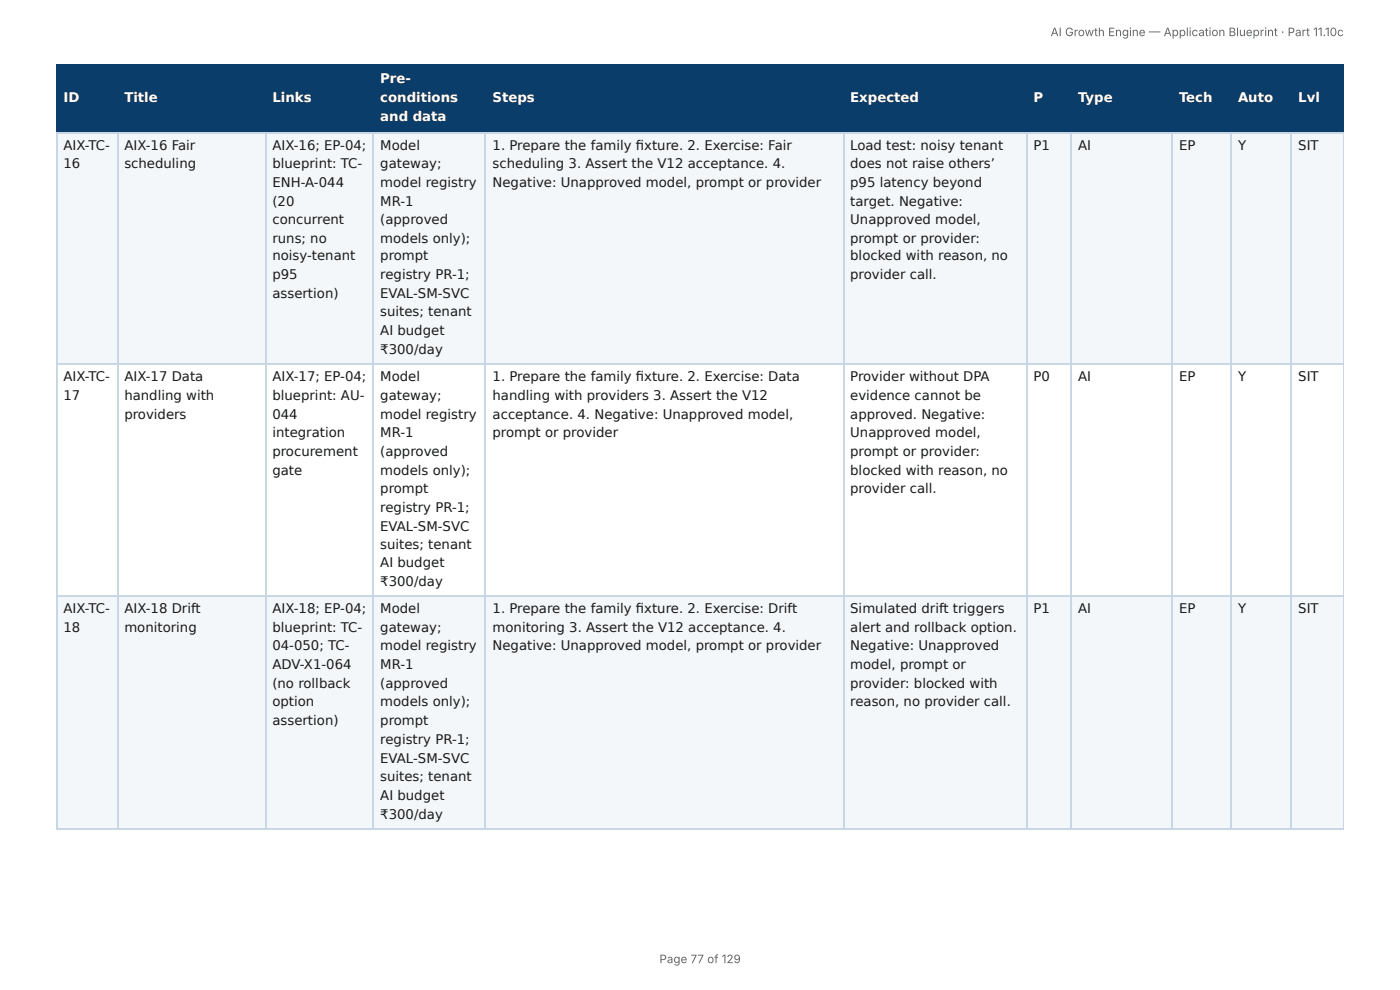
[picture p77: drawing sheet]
<svg xmlns="http://www.w3.org/2000/svg" width="297mm" height="210mm" viewBox="0 0 297 210" stroke-linecap="round" stroke-linejoin="round" font-family="sans-serif">
<defs><g id="words">
<g font-size="2.8" fill="#fff">
<text x="80.8" y="17.7">Pre-</text>
<text x="13.5" y="21.7">ID</text>
<text x="26.4" y="21.7">Title</text>
<text x="57.9" y="21.7">Links</text>
<text x="80.8" y="21.7">conditions</text>
<text x="104.6" y="21.7">Steps</text>
<text x="180.6" y="21.7">Expected</text>
<text x="219.5" y="21.7">P</text>
<text x="229" y="21.7">Type</text>
<text x="250.4" y="21.7">Tech</text>
<text x="262.9" y="21.7">Auto</text>
<text x="275.7" y="21.7">Lvl</text>
<text x="80.8" y="25.7">and data</text>
</g>
<g font-size="2.8" fill="#1a1a1a">
<text x="13.5" y="31.7">AIX-TC-</text>
<text x="13.5" y="35.7">16</text>
<text x="26.4" y="31.7">AIX-16 Fair</text>
<text x="26.4" y="35.7">scheduling</text>
<text x="57.9" y="31.7">AIX-16; EP-04;</text>
<text x="57.9" y="35.7">blueprint: TC-</text>
<text x="80.8" y="31.7">Model</text>
<text x="80.8" y="35.7">gateway;</text>
<text x="104.6" y="31.7">1. Prepare the family fi xture. 2. Exercise: Fair</text>
<text x="104.6" y="35.7">scheduling 3. Assert the V12 acceptance. 4.</text>
<text x="180.6" y="31.7">Load test: noisy tenant</text>
<text x="180.6" y="35.7">does not raise others’</text>
<text x="219.5" y="31.7">P1</text>
<text x="229" y="31.7">AI</text>
<text x="250.4" y="31.7">EP</text>
<text x="262.9" y="31.7">Y</text>
<text x="275.7" y="31.7">SIT</text>
<text x="57.9" y="39.7">ENH-A-044</text>
<text x="80.8" y="39.7">model registry</text>
<text x="104.6" y="39.7">Negative: Unapproved model, prompt or provider</text>
<text x="180.6" y="39.7">p95 latency beyond</text>
<text x="57.9" y="43.7">(20</text>
<text x="57.9" y="47.6">concurrent</text>
<text x="80.8" y="43.7">MR-1</text>
<text x="80.8" y="47.6">(approved</text>
<text x="180.6" y="43.7">target. Negative:</text>
<text x="180.6" y="47.6">Unapproved model,</text>
<text x="57.9" y="51.6">runs; no</text>
<text x="80.8" y="51.6">models only);</text>
<text x="180.6" y="51.6">prompt or provider:</text>
<text x="57.9" y="55.3">noisy-tenant</text>
<text x="57.9" y="59.3">p95</text>
<text x="80.8" y="55.3">prompt</text>
<text x="80.8" y="59.3">registry PR-1;</text>
<text x="180.6" y="55.3">blocked with reason, no</text>
<text x="180.6" y="59.3">provider call.</text>
<text x="57.9" y="63.2">assertion)</text>
<text x="80.8" y="63.2">EVAL-SM-SVC</text>
<text x="80.8" y="67.2">suites; tenant</text>
<text x="80.8" y="71.2">AI budget</text>
<text x="80.8" y="75.1">₹300/day</text>
<text x="13.5" y="81">AIX-TC-</text>
<text x="26.4" y="81">AIX-17 Data</text>
<text x="57.9" y="81">AIX-17; EP-04;</text>
<text x="80.8" y="81">Model</text>
<text x="104.6" y="81">1. Prepare the family fi xture. 2. Exercise: Data</text>
<text x="180.6" y="81">Provider without DPA</text>
<text x="219.5" y="81">P0</text>
<text x="229" y="81">AI</text>
<text x="250.4" y="81">EP</text>
<text x="262.9" y="81">Y</text>
<text x="275.7" y="81">SIT</text>
<text x="13.5" y="84.9">17</text>
<text x="26.4" y="84.9">handling with</text>
<text x="26.4" y="88.9">providers</text>
<text x="57.9" y="84.9">blueprint: AU-</text>
<text x="57.9" y="88.9">044</text>
<text x="80.8" y="84.9">gateway;</text>
<text x="80.8" y="88.9">model registry</text>
<text x="104.6" y="84.9">handling with providers 3. Assert the V12</text>
<text x="104.6" y="88.9">acceptance. 4. Negative: Unapproved model,</text>
<text x="180.6" y="84.9">evidence cannot be</text>
<text x="180.6" y="88.9">approved. Negative:</text>
<text x="57.9" y="92.9">integration</text>
<text x="80.8" y="92.9">MR-1</text>
<text x="104.6" y="92.9">prompt or provider</text>
<text x="180.6" y="92.9">Unapproved model,</text>
<text x="57.9" y="96.8">procurement</text>
<text x="57.9" y="100.8">gate</text>
<text x="80.8" y="96.8">(approved</text>
<text x="80.8" y="100.8">models only);</text>
<text x="180.6" y="96.8">prompt or provider:</text>
<text x="180.6" y="100.8">blocked with reason, no</text>
<text x="80.8" y="104.8">prompt</text>
<text x="180.6" y="104.8">provider call.</text>
<text x="80.8" y="108.7">registry PR-1;</text>
<text x="80.8" y="112.7">EVAL-SM-SVC</text>
<text x="80.8" y="116.7">suites; tenant</text>
<text x="80.8" y="120.4">AI budget</text>
<text x="80.8" y="124.4">₹300/day</text>
<text x="13.5" y="130.2">AIX-TC-</text>
<text x="26.4" y="130.2">AIX-18 Drift</text>
<text x="57.9" y="130.2">AIX-18; EP-04;</text>
<text x="80.8" y="130.2">Model</text>
<text x="104.6" y="130.2">1. Prepare the family fi xture. 2. Exercise: Drift</text>
<text x="180.6" y="130.2">Simulated drift triggers</text>
<text x="219.5" y="130.2">P1</text>
<text x="229" y="130.2">AI</text>
<text x="250.4" y="130.2">EP</text>
<text x="262.9" y="130.2">Y</text>
<text x="275.7" y="130.2">SIT</text>
<text x="13.5" y="134.1">18</text>
<text x="26.4" y="134.1">monitoring</text>
<text x="57.9" y="134.1">blueprint: TC-</text>
<text x="80.8" y="134.1">gateway;</text>
<text x="104.6" y="134.1">monitoring 3. Assert the V12 acceptance. 4.</text>
<text x="180.6" y="134.1">alert and rollback option.</text>
<text x="57.9" y="138.1">04-050; TC-</text>
<text x="57.9" y="142.1">ADV-X1-064</text>
<text x="80.8" y="138.1">model registry</text>
<text x="80.8" y="142.1">MR-1</text>
<text x="104.6" y="138.1">Negative: Unapproved model, prompt or provider</text>
<text x="180.6" y="138.1">Negative: Unapproved</text>
<text x="180.6" y="142.1">model, prompt or</text>
<text x="57.9" y="146">(no rollback</text>
<text x="80.8" y="146">(approved</text>
<text x="180.6" y="146">provider: blocked with</text>
<text x="57.9" y="150">option</text>
<text x="57.9" y="154">assertion)</text>
<text x="80.8" y="150">models only);</text>
<text x="80.8" y="154">prompt</text>
<text x="180.6" y="150">reason, no provider call.</text>
<text x="80.8" y="158">registry PR-1;</text>
<text x="80.8" y="161.9">EVAL-SM-SVC</text>
<text x="80.8" y="165.9">suites; tenant</text>
<text x="80.8" y="169.9">AI budget</text>
<text x="80.8" y="173.8">₹300/day</text>
</g>
<g font-size="2.5" fill="#666">
<text x="223.1" y="7.7">AI Growth Engine — Application Blueprint · Part 11.10c</text>
<text x="140.1" y="204.5">Page 77 of 129</text>
</g>
</g></defs>
<g fill="#0b3d6b">
<path d="M12.2 14h12.7v14h-12.7z"/>
<path d="M24.9 14h31.5v14h-31.5z"/>
<path d="M56.4 14h23v14h-23z"/>
<path d="M79.4 14h23.8v14h-23.8z"/>
<path d="M103.2 14h75.9v14h-75.9z"/>
<path d="M179.1 14h38.9v14h-38.9z"/>
<path d="M218 14h9.5v14h-9.5z"/>
<path d="M227.5 14h21.5v14h-21.5z"/>
<path d="M249 14h12.4v14h-12.4z"/>
<path d="M261.4 14h13v14h-13z"/>
<path d="M274.4 14h11v14h-11z"/>
</g>
<g fill="#f4f7fa">
<path d="M12.2 28h12.7v49.5h-12.7z"/>
<path d="M24.9 28h31.5v49.5h-31.5z"/>
<path d="M56.4 28h23v49.5h-23z"/>
<path d="M79.4 28h23.8v49.5h-23.8z"/>
<path d="M103.2 28h75.9v49.5h-75.9z"/>
<path d="M179.1 28h38.9v49.5h-38.9z"/>
<path d="M218 28h9.5v49.5h-9.5z"/>
<path d="M227.5 28h21.5v49.5h-21.5z"/>
<path d="M249 28h12.4v49.5h-12.4z"/>
<path d="M261.4 28h13v49.5h-13z"/>
<path d="M274.4 28h11v49.5h-11z"/>
<path d="M12.2 126.7h12.7v49.2h-12.7z"/>
<path d="M24.9 126.7h31.5v49.2h-31.5z"/>
<path d="M56.4 126.7h23v49.2h-23z"/>
<path d="M79.4 126.7h23.8v49.2h-23.8z"/>
<path d="M103.2 126.7h75.9v49.2h-75.9z"/>
<path d="M179.1 126.7h38.9v49.2h-38.9z"/>
<path d="M218 126.7h9.5v49.2h-9.5z"/>
<path d="M227.5 126.7h21.5v49.2h-21.5z"/>
<path d="M249 126.7h12.4v49.2h-12.4z"/>
<path d="M261.4 126.7h13v49.2h-13z"/>
<path d="M274.4 126.7h11v49.2h-11z"/>
</g>
<g fill="none" stroke="#0b3d6b" stroke-width=".26">
<path d="M11.9 13.9h273.5M12 13.8v14.5M25 13.8v14.5M56.5 13.8v14.5M79.2 13.8v14.5M103.1 13.8v14.5M179.3 13.8v14.5M218.1 13.8v14.5M227.4 13.8v14.5M248.8 13.8v14.5M261.5 13.8v14.5M274.2 13.8v14.5"/>
<path d="M11.9 28.2h273.5"/>
</g>
<path d="M285.3 13.8v14.5" fill="none" stroke="#0b3d6b" stroke-width=".21"/>
<g fill="none" stroke="#c9d6e3" stroke-width=".26">
<path d="M11.9 28.2h273.5M12 28.3v147.6M25 28.3v147.6M56.5 28.3v147.6M79.2 28.3v147.6M103.1 28.3v147.6M179.3 28.3v147.6M218.1 28.3v147.6M227.4 28.3v147.6M248.8 28.3v147.6M261.5 28.3v147.6M274.2 28.3v147.6"/>
<path d="M11.9 77.4h273.5M11.9 126.6h273.5M11.9 176.1h273.5"/>
</g>
<path d="M285.3 28.3v147.6" fill="none" stroke="#c9d6e3" stroke-width=".21"/>
<use href="#words"/>
</svg>
